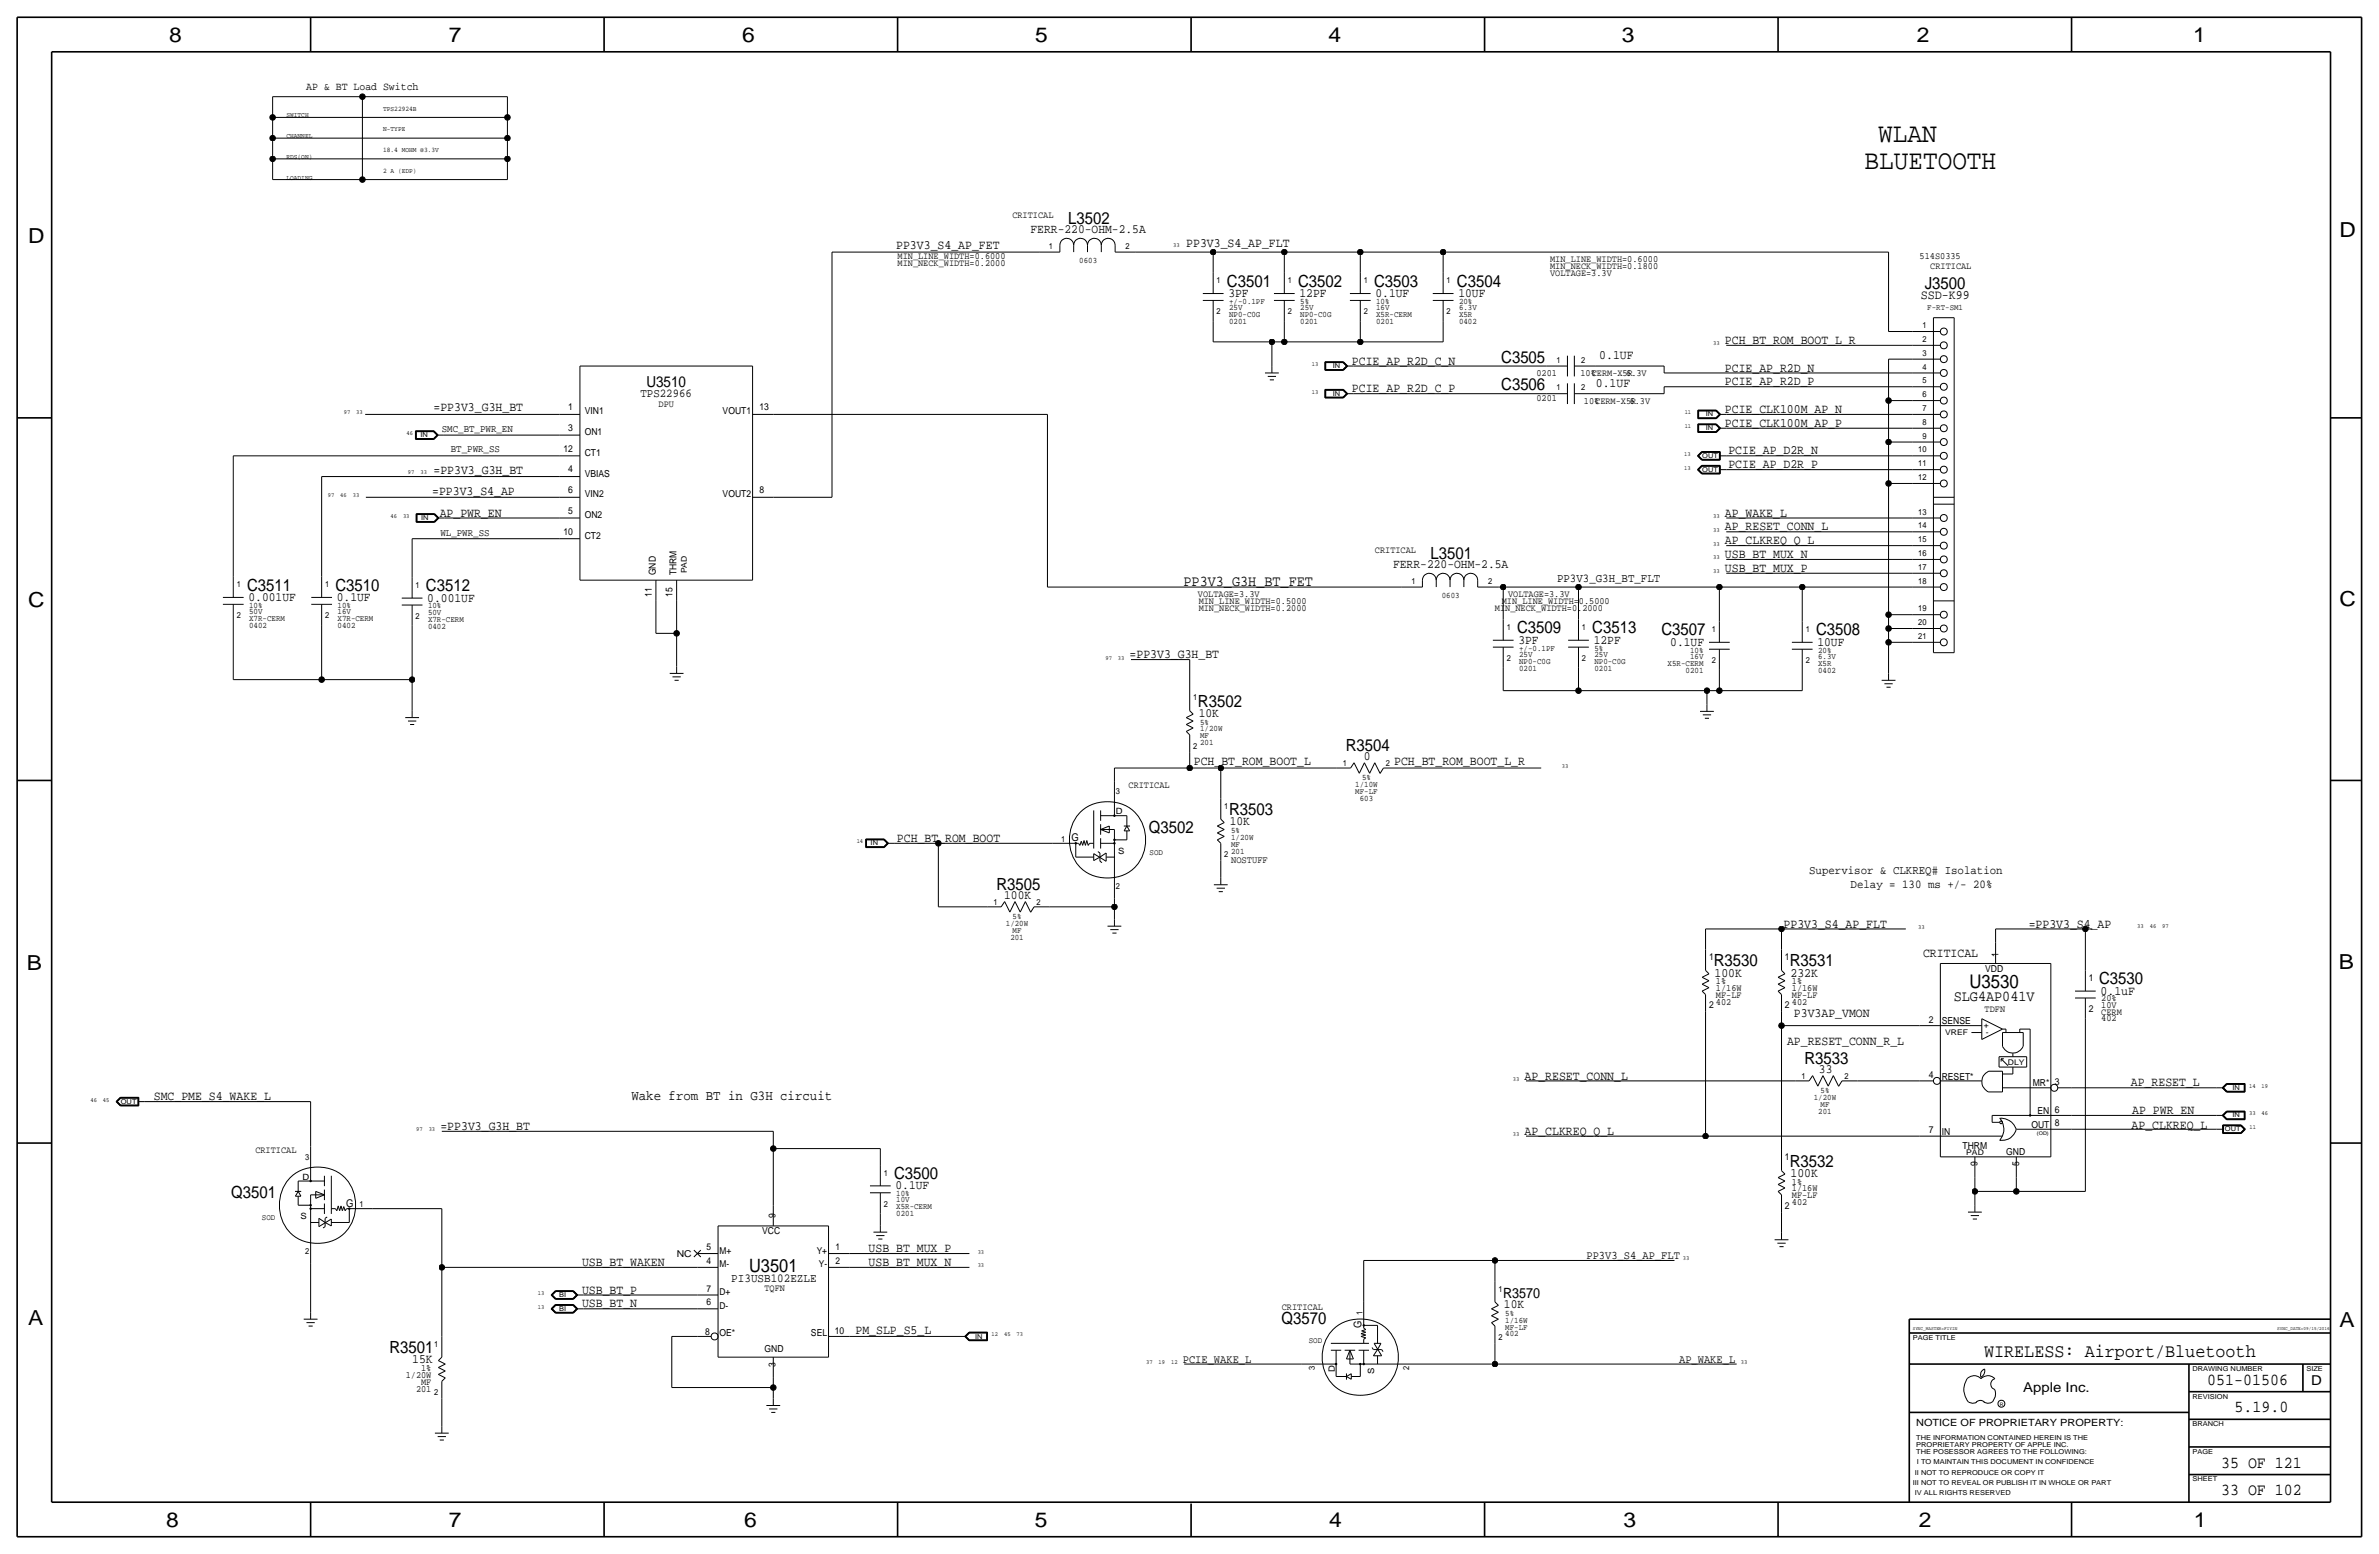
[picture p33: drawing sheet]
<svg xmlns="http://www.w3.org/2000/svg" width="875mm" height="572mm" viewBox="0 0 875 572" stroke-linecap="round" stroke-linejoin="round" font-family="sans-serif">
<defs><g id="words">
<g font-size="10.1">
<text x="690.8" y="52.1">WLAN</text>
<text x="685.7" y="62.2">BLUETOOTH</text>
</g>
<g font-size="7.6">
<text x="62.2" y="15.5">8</text>
<text x="165" y="15.5">7</text>
<text x="273" y="15.5">6</text>
<text x="380.7" y="15.5">5</text>
<text x="488.6" y="15.5">4</text>
<text x="596.6" y="15.5">3</text>
<text x="705.1" y="15.5">2</text>
<text x="806.7" y="15.5">1</text>
<text x="10.4" y="89.4">D</text>
<text x="860.5" y="87.1">D</text>
<text x="10.4" y="223.3">C</text>
<text x="860.5" y="222.8">C</text>
<text x="9.8" y="356.6">B</text>
<text x="860.2" y="356.4">B</text>
<text x="10.4" y="487.4">A</text>
<text x="860.5" y="488.2">A</text>
<text x="61.2" y="561.6">8</text>
<text x="165" y="561.6">7</text>
<text x="273.8" y="561.6">6</text>
<text x="380.7" y="561.6">5</text>
<text x="488.9" y="561.6">4</text>
<text x="597.1" y="561.6">3</text>
<text x="705.8" y="561.6">2</text>
<text x="806.9" y="561.6">1</text>
</g>
<g font-size="6.9">
<text x="724.4" y="363.5">U3530</text>
<text x="729.8" y="499.1">WIRELESS: Airport/Bluetooth</text>
</g>
<text font-size="6.8" x="275.5" y="467.6">U3501</text>
<g font-size="6.2">
<text x="392.9" y="82.3">L3502</text>
<text x="451.3" y="105.4">C3501</text>
<text x="477.5" y="105.4">C3502</text>
<text x="505.4" y="105.4">C3503</text>
<text x="535.9" y="105.4">C3504</text>
<text x="708" y="106.2">J3500</text>
<text x="552.2" y="133.4">C3505</text>
<text x="552.2" y="143.5">C3506</text>
<text x="526.2" y="205.5">L3501</text>
<text x="90.9" y="217.2">C3511</text>
<text x="123.4" y="217.2">C3510</text>
<text x="156.7" y="217.4">C3512</text>
<text x="558" y="232.9">C3509</text>
<text x="585.7" y="232.9">C3513</text>
<text x="611.1" y="233.7">C3507</text>
<text x="668" y="233.7">C3508</text>
<text x="440.6" y="259.8">R3502</text>
<text x="495" y="276.1">R3504</text>
<text x="452.1" y="299.7">R3503</text>
<text x="422.6" y="306.3">Q3502</text>
<text x="366.5" y="327.2">R3505</text>
<text x="630.4" y="355.3">R3530</text>
<text x="658.3" y="355.3">R3531</text>
<text x="772.1" y="362">C3530</text>
<text x="663.7" y="391.2">R3533</text>
<text x="658.3" y="429">R3532</text>
<text x="328.9" y="433.6">C3500</text>
<text x="85" y="440.7">Q3501</text>
<text x="471.4" y="486.9">Q3570</text>
<text x="143.3" y="497.6">R3501</text>
<text x="811.9" y="509.3">051-01506</text>
<text x="821.9" y="519.4">5.19.0</text>
<text x="817" y="539.8">35 OF 121</text>
<text x="817" y="549.9">33 OF 102</text>
</g>
<g font-size="5.6">
<text x="237.7" y="142.2">U3510</text>
<text x="435.3" y="215.4">PP3V3_G3H_BT_FET</text>
<text x="718.6" y="368.3">SLG4AP041V</text>
</g>
<text font-size="5.2" x="552.9" y="477.3">R3570</text>
<text font-size="5.1" x="232.3" y="404.6">Wake from BT in G3H circuit</text>
<g font-size="5">
<text x="850.1" y="509.3">D</text>
<text x="744.2" y="511.8">Apple Inc.</text>
</g>
<text font-size="4.8" x="706.5" y="110">SSD-K99</text>
<g font-size="4.7">
<text x="379.1" y="85.9">FERR-220-OHM-2.5A</text>
<text x="329.6" y="91.4">PP3V3_S4_AP_FET</text>
<text x="436.3" y="90.9">PP3V3_S4_AP_FLT</text>
<text x="451.8" y="109.2">3PF</text>
<text x="478" y="109.2">12PF</text>
<text x="505.9" y="109.2">0.1UF</text>
<text x="536.4" y="109.2">10UF</text>
<text x="634.4" y="126.5">PCH_BT_ROM_BOOT_L_R</text>
<text x="497.3" y="134.1">PCIE_AP_R2D_C_N</text>
<text x="588.2" y="132.1">0.1UF</text>
<text x="634.4" y="136.7">PCIE_AP_R2D_N</text>
<text x="587" y="142.2">0.1UF</text>
<text x="634.4" y="141.7">PCIE_AP_R2D_P</text>
<text x="497.3" y="144.3">PCIE_AP_R2D_C_P</text>
<text x="159.5" y="151.1">=PP3V3_G3H_BT</text>
<text x="634.4" y="151.9">PCIE_CLK100M_AP_N</text>
<text x="634.4" y="157">PCIE_CLK100M_AP_P</text>
<text x="635.7" y="167.1">PCIE_AP_D2R_N</text>
<text x="635.7" y="172.2">PCIE_AP_D2R_P</text>
<text x="159.5" y="174.5">=PP3V3_G3H_BT</text>
<text x="159" y="181.9">=PP3V3_S4_AP</text>
<text x="161.7" y="190">AP_PWR_EN</text>
<text x="634.4" y="190">AP_WAKE_L</text>
<text x="634.4" y="195.1">AP_RESET_CONN_L</text>
<text x="634.4" y="200.2">AP_CLKREQ_Q_L</text>
<text x="512.4" y="209">FERR-220-OHM-2.5A</text>
<text x="634.4" y="205.2">USB_BT_MUX_N</text>
<text x="634.4" y="210.3">USB_BT_MUX_P</text>
<text x="91.4" y="221">0.001UF</text>
<text x="123.9" y="221">0.1UF</text>
<text x="157.2" y="221.2">0.001UF</text>
<text x="558.5" y="236.7">3PF</text>
<text x="586.2" y="236.7">12PF</text>
<text x="614.3" y="237.5">0.1UF</text>
<text x="668.5" y="237.5">10UF</text>
<text x="415.5" y="242.1">=PP3V3_G3H_BT</text>
<text x="440.9" y="263.7">10K</text>
<text x="439.1" y="281.2">PCH_BT_ROM_BOOT_L</text>
<text x="501.6" y="279.7">0</text>
<text x="512.8" y="281.4">PCH_BT_ROM_BOOT_L_R</text>
<text x="452.3" y="303.5">10K</text>
<text x="329.9" y="309.6">PCH_BT_ROM_BOOT</text>
<text x="369.4" y="330.7">100K</text>
<text x="656" y="341.1">PP3V3_S4_AP_FLT</text>
<text x="746.2" y="341.1">=PP3V3_S4_AP</text>
<text x="707.3" y="351.8">CRITICAL</text>
<text x="630.6" y="359.2">100K</text>
<text x="658.6" y="359.2">232K</text>
<text x="772.6" y="365.8">0.1uF</text>
<text x="659.8" y="374.1">P3V3AP_VMON</text>
<text x="657.3" y="384.3">AP_RESET_CONN_R_L</text>
<text x="669" y="394.7">33</text>
<text x="560.8" y="397">AP_RESET_CONN_L</text>
<text x="783.8" y="399.3">AP_RESET_L</text>
<text x="56.6" y="404.6">SMC_PME_S4_WAKE_L</text>
<text x="784.3" y="409.7">AP_PWR_EN</text>
<text x="162" y="415.5">=PP3V3_G3H_BT</text>
<text x="560.8" y="417.3">AP_CLKREQ_Q_L</text>
<text x="784" y="415">AP_CLKREQ_L</text>
<text x="329.4" y="437.4">0.1UF</text>
<text x="658.6" y="432.8">100K</text>
<text x="319.5" y="460.5">USB_BT_MUX_P</text>
<text x="214.1" y="465.6">USB_BT_WAKEN</text>
<text x="319.5" y="465.6">USB_BT_MUX_N</text>
<text x="214.1" y="475.7">USB_BT_P</text>
<text x="214.1" y="480.8">USB_BT_N</text>
<text x="553.2" y="481.1">10K</text>
<text x="314.7" y="490.5">PM_SLP_S5_L</text>
<text x="151.6" y="501.4">15K</text>
</g>
<text font-size="4.5" x="269" y="471.4">PI3USB102EZLE</text>
<g font-size="4.4">
<text x="235.6" y="146.1">TPS22966</text>
<text x="572.7" y="213.9">PP3V3_G3H_BT_FLT</text>
<text x="665.4" y="321.3">Supervisor &amp; CLKREQ# Isolation</text>
<text x="680.7" y="326.4">Delay = 130 ms +/- 20%</text>
</g>
<g font-size="4.3">
<text x="583.5" y="463">PP3V3_S4_AP_FLT</text>
<text x="435.1" y="501.1">PCIE_WAKE_L</text>
<text x="617.6" y="501.1">AP_WAKE_L</text>
</g>
<text font-size="4.1" x="112.7" y="33">AP &amp; BT Load Switch</text>
<g font-size="3.9">
<text x="394.1" y="309.4">G</text>
<text x="127.4" y="443.7">G</text>
<text x="500.8" y="488.5" transform="rotate(-90 500.8 488.5)">G</text>
</g>
<g font-size="3.8">
<text x="162.5" y="159">SMC_BT_PWR_EN</text>
<text x="165.8" y="166.1">BT_PWR_SS</text>
<text x="162" y="197.1">WL_PWR_SS</text>
</g>
<text font-size="3.7" x="704.8" y="524.5">NOTICE OF PROPRIETARY PROPERTY:</text>
<text font-size="3.6" x="452.8" y="317.5">NOSTUFF</text>
<g font-size="3.5">
<text x="372.4" y="80.3">CRITICAL</text>
<text x="330.2" y="95.2">MIN_LINE_WIDTH=0.6000</text>
<text x="706.1" y="95.3">514S0335</text>
<text x="330.2" y="97.8">MIN_NECK_WIDTH=0.2000</text>
<text x="570.2" y="101.6">VOLTAGE=3.3V</text>
<text x="570.2" y="99.1">MIN_NECK_WIDTH=0.1800</text>
<text x="570.2" y="96.5">MIN_LINE_WIDTH=0.6000</text>
<text x="710" y="99.1">CRITICAL</text>
<text x="565.1" y="138.4">0201</text>
<text x="581.3" y="138.4">10%CERM-X5R</text>
<text x="598.1" y="138.4">6.3V</text>
<text x="242.2" y="149.9">DPU</text>
<text x="565.1" y="147.3">0201</text>
<text x="582.6" y="148.6">10%CERM-X5R</text>
<text x="599.4" y="148.6">6.3V</text>
<text x="209" y="150.9">1</text>
<text x="215.1" y="152.4">VIN1</text>
<text x="265.8" y="152.4">VOUT1</text>
<text x="279.3" y="150.9">13</text>
<text x="209" y="158.5">3</text>
<text x="215.1" y="160">ON1</text>
<text x="207.3" y="166.1">12</text>
<text x="215.1" y="167.6">CT1</text>
<text x="209" y="173.7">4</text>
<text x="215.1" y="175.3">VBIAS</text>
<text x="209" y="181.4">6</text>
<text x="215.1" y="182.9">VIN2</text>
<text x="265.8" y="182.9">VOUT2</text>
<text x="279.3" y="181.4">8</text>
<text x="209" y="189">5</text>
<text x="215.1" y="190.5">ON2</text>
<text x="207.3" y="196.6">10</text>
<text x="215.1" y="198.1">CT2</text>
<text x="505.7" y="203.5">CRITICAL</text>
<text x="241.2" y="211.6" transform="rotate(-90 241.2 211.6)">GND</text>
<text x="248.9" y="211.6" transform="rotate(-90 248.9 211.6)">THRM</text>
<text x="239.7" y="219.4" transform="rotate(-90 239.7 219.4)">11</text>
<text x="247.3" y="219.4" transform="rotate(-90 247.3 219.4)">15</text>
<text x="440.6" y="219.7">VOLTAGE=3.3V</text>
<text x="440.9" y="222">MIN_LINE_WIDTH=0.5000</text>
<text x="552.4" y="222">MIN_LINE_WIDTH=0.5000</text>
<text x="554.7" y="219.7">VOLTAGE=3.3V</text>
<text x="440.9" y="224.8">MIN_NECK_WIDTH=0.2000</text>
<text x="549.9" y="224.8">MIN_NECK_WIDTH=0.2000</text>
<text x="415.1" y="289.8">CRITICAL</text>
<text x="628.6" y="353.1">1</text>
<text x="656.5" y="353.1">1</text>
<text x="735.1" y="351.8" transform="rotate(-90 735.1 351.8)">1</text>
<text x="730.2" y="357.4">VDD</text>
<text x="631.1" y="361.9">1%</text>
<text x="631.1" y="364.5">1/16W</text>
<text x="659.1" y="362">1%</text>
<text x="659.1" y="364.5">1/16W</text>
<text x="768.3" y="360.7">1</text>
<text x="628.6" y="370.8">2</text>
<text x="631.1" y="367">MF-LF</text>
<text x="631.1" y="369.6">402</text>
<text x="656.5" y="370.8">2</text>
<text x="659.1" y="369.6">402</text>
<text x="659.1" y="367">MF-LF</text>
<text x="772.9" y="368.3">20%</text>
<text x="772.9" y="370.6">10V</text>
<text x="709.4" y="376.2">2</text>
<text x="714.2" y="376.7">SENSE</text>
<text x="730" y="372.1">TDFN</text>
<text x="768.3" y="372.1">2</text>
<text x="772.9" y="373.1">CERM</text>
<text x="772.9" y="375.7">402</text>
<text x="709.4" y="396.5">4</text>
<text x="714.2" y="397">RESET*</text>
<text x="747.7" y="399.5">MR*</text>
<text x="755.9" y="399">3</text>
<text x="749.4" y="409.7">EN</text>
<text x="755.9" y="409.2">6</text>
<text x="709.4" y="416.8">7</text>
<text x="714.2" y="417.3">IN</text>
<text x="747.2" y="414.8">OUT</text>
<text x="755.9" y="414.3">8</text>
<text x="93.9" y="424.2">CRITICAL</text>
<text x="721.9" y="422.4">THRM</text>
<text x="737.9" y="424.9">GND</text>
<text x="656.5" y="426.7">1</text>
<text x="727.4" y="428.7" transform="rotate(-90 727.4 428.7)">9</text>
<text x="742.6" y="428.7" transform="rotate(-90 742.6 428.7)">5</text>
<text x="659.1" y="435.6">1%</text>
<text x="659.1" y="438.1">1/16W</text>
<text x="659.1" y="440.7">MF-LF</text>
<text x="659.1" y="443.2">402</text>
<text x="285.2" y="448.1" transform="rotate(-90 285.2 448.1)">9</text>
<text x="656.5" y="444.5">2</text>
<text x="280.3" y="453.9">VCC</text>
<text x="259.9" y="459.7">5</text>
<text x="264.6" y="461">M+</text>
<text x="300.4" y="461">Y+</text>
<text x="307.3" y="459.7">1</text>
<text x="248.9" y="462.3">NC</text>
<text x="259.9" y="464.8">4</text>
<text x="264.6" y="466.1">M-</text>
<text x="301.2" y="466.1">Y-</text>
<text x="307.3" y="464.8">2</text>
<text x="259.9" y="475">7</text>
<text x="264.6" y="476.2">D+</text>
<text x="281.2" y="474.7">TQFN</text>
<text x="259.9" y="480.1">6</text>
<text x="264.6" y="481.3">D-</text>
<text x="471.5" y="481.8">CRITICAL</text>
<text x="259.3" y="491">8</text>
<text x="264.6" y="491.5">OE*</text>
<text x="298.3" y="491.5">SEL</text>
<text x="307" y="490.7">10</text>
<text x="281.2" y="497.3">GND</text>
<text x="285.2" y="502.6" transform="rotate(-90 285.2 502.6)">3</text>
<text x="149.2" y="506.7">1/20W</text>
<text x="154.9" y="509.3">MF</text>
<text x="154.9" y="504.2">1%</text>
<text x="153" y="511.8">201</text>
</g>
<g font-size="3.2">
<text x="410.4" y="299.5">D</text>
<text x="411.3" y="313.9">S</text>
<text x="111.2" y="433.8">D</text>
<text x="110.5" y="448.3">S</text>
<text x="490.9" y="504.7" transform="rotate(-90 490.9 504.7)">D</text>
<text x="505.4" y="505.4" transform="rotate(-90 505.4 505.4)">S</text>
</g>
<g font-size="3.1">
<text x="385.8" y="91.4">1</text>
<text x="414" y="91.4">2</text>
<text x="397" y="96.8">0603</text>
<text x="447.5" y="104.1">1</text>
<text x="473.7" y="104.1">1</text>
<text x="501.6" y="104.1">1</text>
<text x="532.1" y="104.1">1</text>
<text x="452.1" y="111.8">+/-0.1PF</text>
<text x="478.2" y="111.8">5%</text>
<text x="506.2" y="111.8">10%</text>
<text x="536.7" y="111.8">20%</text>
<text x="447.5" y="115.6">2</text>
<text x="452.1" y="116.6">NP0-C0G</text>
<text x="452.1" y="114">25V</text>
<text x="452.1" y="119.1">0201</text>
<text x="473.7" y="115.6">2</text>
<text x="478.2" y="114">25V</text>
<text x="478.2" y="116.6">NP0-C0G</text>
<text x="478.2" y="119.1">0201</text>
<text x="501.6" y="115.6">2</text>
<text x="506.2" y="119.1">0201</text>
<text x="506.2" y="116.6">X5R-CERM</text>
<text x="506.2" y="114">16V</text>
<text x="532.1" y="115.6">2</text>
<text x="536.7" y="116.6">X5R</text>
<text x="536.7" y="114">6.3V</text>
<text x="536.7" y="119.1">0402</text>
<text x="708.9" y="114">F-RT-SM1</text>
<text x="707.1" y="120.6">1</text>
<text x="707.1" y="125.7">2</text>
<text x="707.1" y="130.8">3</text>
<text x="572.5" y="133.4">1</text>
<text x="581.6" y="133.4">2</text>
<text x="707.1" y="135.9">4</text>
<text x="572.5" y="143.5">1</text>
<text x="581.6" y="143.5">2</text>
<text x="707.1" y="141">5</text>
<text x="707.1" y="146">6</text>
<text x="707.1" y="151.1">7</text>
<text x="707.1" y="161.3">9</text>
<text x="707.1" y="156.2">8</text>
<text x="705.6" y="166.4">10</text>
<text x="705.6" y="171.4">11</text>
<text x="705.6" y="176.5">12</text>
<text x="705.6" y="189.2">13</text>
<text x="705.6" y="194.3">14</text>
<text x="705.6" y="199.4">15</text>
<text x="705.6" y="204.5">16</text>
<text x="705.6" y="209.6">17</text>
<text x="87.1" y="215.9">1</text>
<text x="119.6" y="215.9">1</text>
<text x="519.1" y="214.6">1</text>
<text x="547.3" y="214.6">2</text>
<text x="705.6" y="214.6">18</text>
<text x="152.9" y="216.2">1</text>
<text x="530.3" y="220">0603</text>
<text x="87.1" y="227.3">2</text>
<text x="91.6" y="225.8">50V</text>
<text x="91.6" y="223.5">10%</text>
<text x="119.6" y="227.3">2</text>
<text x="124.2" y="223.5">10%</text>
<text x="124.2" y="225.8">16V</text>
<text x="152.9" y="227.6">2</text>
<text x="157.4" y="226.1">50V</text>
<text x="157.4" y="223.8">10%</text>
<text x="705.6" y="224.8">19</text>
<text x="91.6" y="228.3">X7R-CERM</text>
<text x="91.6" y="230.9">0402</text>
<text x="124.2" y="230.9">0402</text>
<text x="124.2" y="228.3">X7R-CERM</text>
<text x="157.4" y="231.1">0402</text>
<text x="157.4" y="228.6">X7R-CERM</text>
<text x="554.2" y="231.6">1</text>
<text x="581.9" y="231.6">1</text>
<text x="629.6" y="232.4">1</text>
<text x="664.2" y="232.4">1</text>
<text x="705.6" y="229.9">20</text>
<text x="558.7" y="239.3">+/-0.1PF</text>
<text x="586.4" y="239.3">5%</text>
<text x="705.6" y="235">21</text>
<text x="554.2" y="243.1">2</text>
<text x="558.7" y="244.1">NP0-C0G</text>
<text x="558.7" y="241.6">25V</text>
<text x="581.9" y="243.1">2</text>
<text x="586.4" y="244.1">NP0-C0G</text>
<text x="586.4" y="241.6">25V</text>
<text x="613.4" y="244.9">X5R-CERM</text>
<text x="621.6" y="240">10%</text>
<text x="621.6" y="242.3">16V</text>
<text x="629.6" y="243.8">2</text>
<text x="664.2" y="243.8">2</text>
<text x="668.7" y="244.9">X5R</text>
<text x="668.7" y="242.3">6.3V</text>
<text x="668.7" y="240">20%</text>
<text x="558.7" y="246.6">0201</text>
<text x="586.4" y="246.6">0201</text>
<text x="620" y="247.4">0201</text>
<text x="668.7" y="247.4">0402</text>
<text x="438.9" y="257.6">1</text>
<text x="441.4" y="266.4">5%</text>
<text x="441.4" y="269">1/20W</text>
<text x="438.9" y="275.3">2</text>
<text x="441.4" y="274.1">201</text>
<text x="441.4" y="271.5">MF</text>
<text x="494" y="281.7">1</text>
<text x="509.7" y="281.7">2</text>
<text x="501" y="287">5%</text>
<text x="410.4" y="292.1">3</text>
<text x="498.5" y="289.6">1/10W</text>
<text x="498.5" y="292.1">MF-LF</text>
<text x="450.3" y="297.4">1</text>
<text x="500.1" y="294.6">603</text>
<text x="390.3" y="309.6">1</text>
<text x="452.8" y="311.4">MF</text>
<text x="452.8" y="308.9">1/20W</text>
<text x="452.8" y="306.3">5%</text>
<text x="422.9" y="314.5">SOD</text>
<text x="450.3" y="315.2">2</text>
<text x="452.8" y="313.9">201</text>
<text x="410.4" y="326.9">2</text>
<text x="365.4" y="332.7">1</text>
<text x="381.2" y="332.7">2</text>
<text x="370" y="340.6">1/20W</text>
<text x="372.4" y="338.1">5%</text>
<text x="371.6" y="345.7">201</text>
<text x="372.4" y="343.2">MF</text>
<text x="662.6" y="396.7">1</text>
<text x="678.4" y="396.7">2</text>
<text x="667.1" y="404.6">1/20W</text>
<text x="669.6" y="402.1">5%</text>
<text x="669.6" y="407.2">MF</text>
<text x="668.8" y="409.7">201</text>
<text x="112.2" y="426.5">3</text>
<text x="325.1" y="432.3">1</text>
<text x="132.3" y="444">1</text>
<text x="325.1" y="443.7">2</text>
<text x="329.6" y="442.2">10V</text>
<text x="329.6" y="439.9">10%</text>
<text x="96.3" y="448.8">SOD</text>
<text x="329.6" y="447.3">0201</text>
<text x="329.6" y="444.8">X5R-CERM</text>
<text x="112.2" y="461.3">2</text>
<text x="551.1" y="475">1</text>
<text x="501.1" y="483.6" transform="rotate(-90 501.1 483.6)">1</text>
<text x="553.7" y="483.9">5%</text>
<text x="553.7" y="491.5">402</text>
<text x="553.7" y="486.4">1/16W</text>
<text x="553.7" y="488.9">MF-LF</text>
<text x="159.7" y="495.3">1</text>
<text x="481.4" y="494">SOD</text>
<text x="551.1" y="492.8">2</text>
<text x="483.6" y="503.7" transform="rotate(-90 483.6 503.7)">3</text>
<text x="518.4" y="503.7" transform="rotate(-90 518.4 503.7)">2</text>
<text x="159.7" y="513.1">2</text>
</g>
<g font-size="2.9">
<text x="252.7" y="210.8" transform="rotate(-90 252.7 210.8)">PAD</text>
<text x="715.4" y="380.7">VREF</text>
<text x="729.6" y="378.1">+</text>
<text x="730.4" y="380.6">-</text>
<text x="738.5" y="391.7">DLY</text>
<text x="723.2" y="424.9">PAD</text>
</g>
<g font-size="2.6">
<text x="140.9" y="40.6">TPS22924B</text>
<text x="105.4" y="43.2">SWITCH</text>
<text x="105.4" y="50.8">CHANNEL</text>
<text x="140.9" y="48.3">N-TYPE</text>
<text x="105.4" y="58.4">RDS(ON)</text>
<text x="140.9" y="55.9">18.4 MOHM @3.3V</text>
<text x="140.9" y="63.5">2 A (EDP)</text>
<text x="105.4" y="66">LOADING</text>
</g>
<g font-size="2.5">
<text x="490.2" y="135.4">IN</text>
<text x="490.2" y="145.5">IN</text>
<text x="627.4" y="153.2">IN</text>
<text x="154.6" y="160.8">IN</text>
<text x="627.4" y="158.2">IN</text>
<text x="626.1" y="173.5">OUT</text>
<text x="626.1" y="168.4">OUT</text>
<text x="154.9" y="191.3">IN</text>
<text x="320.2" y="310.9">IN</text>
<text x="821.2" y="400.8">IN</text>
<text x="44.4" y="405.9">OUT</text>
<text x="821.2" y="411">IN</text>
<text x="818.4" y="416.1">OUT</text>
<text x="205.7" y="477">BI</text>
<text x="205.7" y="482.1">BI</text>
<text x="358.6" y="492.3">IN</text>
<text x="703.5" y="492.8">PAGE TITLE</text>
<text x="806.4" y="504.2">DRAWING NUMBER</text>
<text x="848.3" y="504.2">SIZE</text>
<text x="806.4" y="514.4">REVISION</text>
<text x="806.4" y="524.5">BRANCH</text>
<text x="704.8" y="532.1">PROPRIETARY PROPERTY OF APPLE INC.</text>
<text x="704.8" y="529.6">THE INFORMATION CONTAINED HEREIN IS THE</text>
<text x="704.8" y="534.7">THE POSESSOR AGREES TO THE FOLLOWING:</text>
<text x="705.1" y="538.5">I TO MAINTAIN THIS DOCUMENT IN CONFIDENCE</text>
<text x="806.4" y="534.7">PAGE</text>
<text x="704.3" y="542.3">II NOT TO REPRODUCE OR COPY IT</text>
<text x="806.4" y="544.8">SHEET</text>
<text x="703.5" y="546.1">III NOT TO REVEAL OR PUBLISH IT IN WHOLE OR PART</text>
<text x="704.3" y="549.9">IV ALL RIGHTS RESERVED</text>
</g>
<g font-size="2.3">
<text x="431.5" y="90.9">33</text>
<text x="630.1" y="127">33</text>
<text x="482.5" y="134.6">13</text>
<text x="482.5" y="144.8">13</text>
<text x="126.4" y="152.4">97</text>
<text x="131" y="152.4">33</text>
<text x="619.7" y="152.4">11</text>
<text x="149.5" y="160">46</text>
<text x="619.7" y="157.5">11</text>
<text x="619.5" y="167.6">13</text>
<text x="619.5" y="172.7">13</text>
<text x="150.1" y="174.5">97</text>
<text x="154.6" y="174.5">33</text>
<text x="120.6" y="182.9">97</text>
<text x="125.2" y="182.9">46</text>
<text x="129.7" y="182.9">33</text>
<text x="143.7" y="190.5">46</text>
<text x="148.2" y="190.5">33</text>
<text x="630.1" y="190.5">33</text>
<text x="630.1" y="195.6">33</text>
<text x="630.1" y="200.7">33</text>
<text x="630.1" y="205.7">33</text>
<text x="630.1" y="210.8">33</text>
<text x="406.6" y="242.6">97</text>
<text x="411.2" y="242.6">33</text>
<text x="574.5" y="282.4">33</text>
<text x="315.1" y="310.1">14</text>
<text x="705.6" y="341.6">33</text>
<text x="786.1" y="341.1">33</text>
<text x="790.7" y="341.1">46</text>
<text x="795.3" y="341.1">97</text>
<text x="556.5" y="397.5">33</text>
<text x="827.3" y="400">14</text>
<text x="831.8" y="400">19</text>
<text x="33.3" y="405.1">46</text>
<text x="37.8" y="405.1">45</text>
<text x="827.3" y="410.2">33</text>
<text x="831.8" y="410.2">46</text>
<text x="153.1" y="416.1">97</text>
<text x="157.7" y="416.1">33</text>
<text x="556.5" y="417.8">33</text>
<text x="827.4" y="415.3">11</text>
<text x="359.6" y="461">33</text>
<text x="359.6" y="466.1">33</text>
<text x="618.9" y="463.6">33</text>
<text x="197.9" y="476.2">13</text>
<text x="197.9" y="481.3">13</text>
<text x="364.7" y="491.5">12</text>
<text x="369.3" y="491.5">45</text>
<text x="373.9" y="491.5">73</text>
<text x="421.6" y="501.7">37</text>
<text x="426.2" y="501.7">19</text>
<text x="430.7" y="501.7">12</text>
<text x="640.3" y="501.7">33</text>
</g>
<g font-size="1.8">
<text x="749.2" y="417.3">(OD)</text>
<text x="703.5" y="488.9">SYNC_MASTER=FIYIN</text>
<text x="837.6" y="488.9">SYNC_DATE=09/15/2016</text>
<text x="735.5" y="516.9">R</text>
</g>
</g></defs>
<g fill="none" stroke="#000" stroke-width=".37">
<path d="M100.3 35.6h33zM100.3 35.6v7.6zM133.3 35.6v30.4zM133.3 35.6h53.3zM186.6 35.6v7.6zM100.3 58.4v7.6zM100.3 58.4h86.3zM100.3 50.8v7.6zM100.3 50.8h86.3zM100.3 43.2v7.6zM100.3 43.2h86.3zM186.6 58.4v7.6z"/>
<path d="M186.6 50.8v7.6zM186.6 43.2v7.6zM100.3 66h33zM133.3 66h53.3zM306 92.7v90.2zM306 92.7h76.2zM382.2 92.7h7.6zM389.8 90.2v2.5zM389.8 90.2a2.54 2.54 0 0 1 2.6-2.6 2.54 2.54 0 0 1 2.5 2.6 2.54 2.54 0 0 1 2.6-2.6 2.54 2.54 0 0 1 2.5 2.6 2.54 2.54 0 0 1 2.5-2.6 2.54 2.54 0 0 1 2.6 2.6 2.54 2.54 0 0 1 2.5-2.6 2.54 2.54 0 0 1 2.6 2.6M394.9 90.2v2.5zM400 90.2v2.5zM405.1 90.2v2.5z"/>
<path d="M410.2 92.7h7.6zM410.2 90.2v2.5zM417.8 92.7h28.4zM446.2 92.7v7.6zM446.2 92.7h26.2zM472.4 92.7h27.9zM472.4 92.7v7.6zM500.3 92.7h30.5zM500.3 92.7v7.6zM530.8 92.7h163.8zM530.8 92.7v7.6zM694.6 92.7v29.2z"/>
<path d="M442.4 108h7.6zM442.4 110.5h7.6zM446.2 118.1v7.6zM446.2 100.3v7.7zM446.2 110.5v7.6zM468.6 110.5h7.6zM468.6 108h7.6zM472.4 118.1v7.6zM472.4 100.3v7.7zM472.4 110.5v7.6zM496.5 110.5h7.6zM496.5 108h7.6z"/>
<path d="M500.3 118.1v7.6zM500.3 100.3v7.7zM500.3 110.5v7.6zM527 108h7.6zM527 110.5h7.6zM530.8 118.1v7.6zM530.8 100.3v7.7zM530.8 110.5v7.6zM711.1 116.8v123.2zM711.1 116.8h7.7zM718.8 116.8v123.2zM213.3 134.6h63.5z"/>
<path d="M213.3 134.6v78.8zM276.8 134.6v78.8zM446.2 125.7h21.6zM465.3 137.2h5.1zM466.3 138.4h3zM467.1 139.7h1.5zM467.8 125.7h4.6zM467.8 125.7v8.9zM467.8 134.6v2.6zM472.4 125.7h27.9zM487.3 133v3.2zM487.3 136.2h6.8z"/>
<path d="M487.3 133h6.8zM487.4 133.1h6.7zM487.4 133.1v3zM487.4 136.1h6.7zM487.5 133.2v2.8zM487.5 136h6.5zM487.5 133.2h6.5zM487.6 133.4h6.4zM487.6 133.4v2.5zM487.6 135.9h6.4zM494 133.3l1.2 1.3zM494 135.9l1.2-1.3z"/>
<path d="M494 133.2l1.4 1.4zM494 136l1.4-1.4zM494.1 136.1l1.5-1.5zM494.1 133.1l1.5 1.5zM494.1 133l1.6 1.6zM494.1 136.2l1.6-1.6zM495.2 134.6h2.6zM497.8 134.6h71.1zM500.3 125.7h30.5zM568.9 134.6h7.6zM576.5 130.8v7.6zM579.1 134.6h7.6z"/>
<path d="M579.1 130.8v7.6zM586.7 134.6h25.4zM612.1 137.2h91.4zM612.1 134.6v2.6zM634.9 127h68.6zM694.6 121.9h8.9zM694.6 132.1h8.9zM694.6 132.1v15.2zM703.5 121.9h10.2zM703.5 137.2h10.2zM703.5 132.1h10.2zM703.5 127h10.2z"/>
<path d="M134.3 152.4h71.4zM152.8 158.4h6.8zM152.8 158.4v3.2zM152.9 158.5h6.7zM152.9 158.5v3zM153 158.6v2.8zM153 158.6h6.5zM153.1 158.8h6.4zM153.1 158.8v2.5zM159.5 158.7l1.2 1.3zM159.5 158.6l1.4 1.4zM159.6 158.5l1.4 1.5z"/>
<path d="M159.6 158.4l1.6 1.6zM205.7 152.4h7.6zM276.8 152.4h7.6zM284.4 152.4h100.9zM385.3 152.4v63.5zM487.3 143.2v3.2zM487.3 146.4h6.8zM487.3 143.2h6.8zM487.4 143.3h6.7zM487.4 143.3v3zM487.4 146.3h6.7zM487.5 143.4v2.8z"/>
<path d="M487.5 146.2h6.5zM487.5 143.4h6.5zM487.6 143.5h6.4zM487.6 143.5v2.6zM487.6 146.1h6.4zM494 143.5l1.2 1.3zM494 143.4l1.4 1.4zM494 146.2l1.4-1.4zM494.1 146.3l1.5-1.5zM494.1 143.3l1.5 1.5zM494.1 143.2l1.6 1.6zM494.1 146.4l1.6-1.6z"/>
<path d="M495.2 144.8l-1.2 1.3zM495.2 144.8h2.6zM497.8 144.8h71.1zM568.9 144.8h7.6zM576.5 141v7.6zM579.1 144.8h7.6zM579.1 141v7.6zM586.7 144.8h25.4zM612.1 142.2h91.4zM612.1 142.2v2.6zM624.5 155.9v3.2zM624.5 159.1h6.8z"/>
<path d="M624.5 150.8v3.2zM624.5 154h6.8zM624.5 155.9h6.8zM624.5 150.8h6.8zM624.6 156v3zM624.6 159h6.6zM624.6 150.9v3zM624.6 153.9h6.6zM624.6 156h6.6zM624.6 150.9h6.6zM624.7 156.1v2.8zM624.7 158.9h6.5z"/>
<path d="M624.7 151v2.8zM624.7 153.8h6.5zM624.7 156.1h6.5zM624.7 151h6.5zM624.8 156.2h6.3zM624.8 156.2v2.6zM624.8 158.8h6.3zM624.8 151.1h6.3zM624.8 151.1v2.6zM624.8 153.7h6.3zM631.1 156.2l1.3 1.3zM631.1 151.1l1.3 1.3z"/>
<path d="M631.1 158.8l1.3-1.3zM631.1 153.7l1.3-1.3zM631.2 158.9l1.4-1.4zM631.2 153.8l1.4-1.4zM631.2 156.1l1.4 1.4zM631.2 151l1.4 1.4zM631.2 159l1.5-1.5zM631.2 153.9l1.5-1.5zM631.2 156l1.5 1.5zM631.2 150.9l1.5 1.5zM631.3 155.9l1.6 1.6zM631.3 150.8l1.6 1.6z"/>
<path d="M632.4 157.5h2.5zM632.4 152.4h2.5zM632.9 157.5l-1.6 1.6zM632.9 152.4l-1.6 1.6zM634.9 157.5h68.6zM634.9 152.4h68.6zM694.6 147.3h8.9zM694.6 147.3v15.3zM703.5 157.5h10.2zM703.5 152.4h10.2zM703.5 147.3h10.2zM703.5 142.2h10.2z"/>
<path d="M85.8 167.6h119.9zM85.8 167.6v44.5zM118.3 175.3v36.8zM118.3 175.3h87.4zM152.8 161.6h6.8zM152.9 161.5h6.7zM153 161.4h6.5zM153.1 161.3h6.4zM159.5 161.3l1.2-1.3zM159.5 161.4l1.4-1.4zM159.6 161.5l1.4-1.5zM159.6 161.6l1.6-1.6z"/>
<path d="M160.7 160h2.6zM163.3 160h42.4zM205.7 167.6h7.6zM205.7 175.3h7.6zM205.7 160h7.6zM624.3 172.7l1.6 1.6zM624.3 167.6l1.6 1.6zM624.3 172.7l1.6-1.6zM624.3 167.6l1.6-1.5zM624.5 172.7l1.5-1.5zM624.5 167.6l1.5-1.4zM624.5 172.7l1.5 1.5z"/>
<path d="M624.5 167.6l1.5 1.5zM624.6 172.7l1.4 1.4zM624.6 167.6l1.4 1.4zM624.6 172.7l1.4-1.4zM624.8 172.7l1.3 1.3zM624.8 167.6l1.3 1.3zM624.8 172.7l1.3-1.3zM624.8 167.6l1.3-1.2zM625.9 171.1h6.8zM625.9 166.1h6.8zM625.9 174.3h6.8zM625.9 169.2h6.8z"/>
<path d="M626 171.2h6.6zM626 166.2h6.6zM626 174.2h6.6zM626 169.1h6.6zM626 171.3h6.5zM626 166.3h6.5zM626 174.1h6.5zM626 169h6.5zM626 166.3l-1.4 1.3zM626.1 171.5h6.3zM626.1 174h6.3zM626.1 166.4h6.3z"/>
<path d="M626.1 168.9h6.3zM632.4 172.7h2.5zM632.4 167.6h2.5zM632.4 171.5v2.5zM632.4 166.4v2.5zM632.5 171.3v2.8zM632.5 166.3v2.7zM632.6 171.2v3zM632.6 166.2v2.9zM632.7 171.1v3.2zM632.7 166.1v3.1zM634.9 167.6h68.6z"/>
<path d="M634.9 172.7h68.6zM694.6 162.6h8.9zM694.6 162.6v15.2zM694.6 177.8h8.9zM694.6 177.8v48.3zM703.5 172.7h10.2zM703.5 167.6h10.2zM703.5 162.6h10.2zM703.5 177.8h10.2zM134.6 182.9h71.1zM151.6 198.1v14.2zM151.6 198.1h54.1z"/>
<path d="M153.1 188.9h6.8zM153.1 188.9v3.2zM153.1 192.1h6.8zM153.2 189h6.6zM153.2 189v3zM153.2 192h6.6zM153.3 189.1v2.8zM153.3 191.9h6.5zM153.3 189.1h6.5zM153.4 189.2h6.3zM153.4 189.2v2.6zM153.4 191.8h6.3z"/>
<path d="M159.7 191.8l1.3-1.3zM159.7 189.2l1.3 1.3zM159.8 191.9l1.3-1.4zM159.8 189.1l1.3 1.4zM159.8 192l1.5-1.5zM159.8 189l1.5 1.5zM159.9 188.9l1.5 1.6zM159.9 192.1l1.5-1.6zM161 190.5h2.5zM163.5 190.5h42.2zM205.7 198.1h7.6zM205.7 190.5h7.6z"/>
<path d="M205.7 182.9h7.6zM276.8 182.9h7.6zM284.4 182.9h21.6zM634.9 195.6h68.6zM634.9 190.5h68.6zM703.5 190.5h10.2zM703.5 195.6h10.2zM711.1 182.9h7.7zM711.1 185.4h7.7zM82 219.7h7.6zM85.8 212.1v7.6zM114.5 219.7h7.6z"/>
<path d="M118.3 212.1v7.6zM147.8 220h7.6zM151.6 212.3v7.7zM213.3 213.4h63.5zM241.2 213.4v7.6zM248.9 213.4v7.6zM385.3 215.9h130.3zM515.6 215.9h7.6zM523.2 213.4v2.5zM523.2 213.4a2.54 2.54 0 0 1 2.5-2.6 2.54 2.54 0 0 1 2.6 2.6 2.54 2.54 0 0 1 2.5-2.6 2.54 2.54 0 0 1 2.5 2.6 2.54 2.54 0 0 1 2.6-2.6 2.54 2.54 0 0 1 2.5 2.6 2.54 2.54 0 0 1 2.6-2.6 2.54 2.54 0 0 1 2.5 2.6M528.3 213.4v2.5zM533.3 213.4v2.5z"/>
<path d="M538.4 213.4v2.5zM543.5 215.9h7.6zM543.5 213.4v2.5zM551.1 215.9h1.8zM552.9 215.9h27.7zM552.9 215.9v11.9zM580.6 215.9h51.8zM580.6 215.9v11.9zM632.4 215.9v12.7zM632.4 215.9h30.5zM634.9 210.8h68.6zM634.9 205.7h68.6z"/>
<path d="M634.9 200.7h68.6zM662.9 215.9h40.6zM662.9 215.9v12.7zM703.5 210.8h10.2zM703.5 205.7h10.2zM703.5 200.7h10.2zM703.5 215.9h10.2zM82 222.3h7.6zM85.8 229.9v20zM85.8 222.2v7.7zM114.5 222.3h7.6zM118.3 229.9v20z"/>
<path d="M118.3 222.2v7.7zM147.8 222.5h7.6zM151.6 230.1v19.8zM151.6 222.5v7.6zM241.2 221v11.9zM241.2 232.9h7.7zM248.9 221v11.9zM248.9 232.9v12.2zM549.1 238h7.6zM549.1 235.5h7.6zM552.9 227.8v7.7zM552.9 238v7.6z"/>
<path d="M576.8 235.5h7.6zM576.8 238h7.6zM580.6 227.8v7.7zM580.6 238v7.6zM628.6 238.8h7.6zM628.6 236.2h7.6zM632.4 228.6v7.6zM632.4 238.8v7.6zM659.1 238.8h7.6zM659.1 236.2h7.6zM662.9 228.6v7.6zM662.9 238.8v7.6z"/>
<path d="M694.6 226.1h8.9zM694.6 231.1h8.9zM694.6 236.2h8.9zM694.6 226.1v5zM694.6 231.1v5.1zM694.6 236.2v11.5zM703.5 226.1h10.2zM703.5 236.2h10.2zM703.5 231.1h10.2zM711.1 221h7.7zM85.8 249.9h32.5zM118.3 249.9h33.3z"/>
<path d="M151.6 249.9v11.5zM246.3 247.7h5.1zM247.3 248.9h3.1zM248.1 250.2h1.5zM248.9 245.1v2.5zM416 242.6h21.6zM437.6 242.6v11.1zM437.6 253.7v7.7zM552.9 245.6v8.4zM552.9 254h27.7zM580.6 245.6v8.4zM580.6 254h47.2z"/>
<path d="M627.8 254h4.6zM627.8 254v5.1zM627.8 259.1v2.5zM632.4 246.4v7.6zM632.4 254h30.5zM662.9 246.4v7.6zM692.1 250.2h5.1zM693.1 251.5h3.1zM693.9 252.7h1.5zM694.6 247.7v2.5zM711.1 240h7.7zM149 263.9h5.1z"/>
<path d="M150.1 265.2h3zM150.8 266.4h1.5zM151.6 261.4v2.5zM436.3 263.9l2.6-1.3zM436.3 269l2.6-1.3zM436.3 266.4l2.6-1.2zM436.3 269l1.3 1.3zM436.3 266.4l2.6 1.3zM436.3 263.9l2.6 1.3zM437.6 261.4l1.3 1.2zM437.6 276.6v5.8zM437.6 270.3v6.3z"/>
<path d="M625.3 261.6h5.1zM626.3 262.9h3.1zM627.1 264.2h1.5zM396.8 299.2a14.7 14.7 0 0 1 22.2 1.4 14.5 14.5 0 0 1-5.5 21.1 14.3 14.3 0 0 1-18.6-6.1 15.1 15.1 0 0 1 1.9-16.4zM402.3 298v14.1zM404.8 300h9.7zM404.8 298v3.9zM409.9 282.4v4.9zM409.9 282.4h27.7zM409.9 287.3v12.7zM414.5 300v3.8zM437.6 282.4h11.4z"/>
<path d="M449 282.4h42.7zM449 282.4v11.2zM449 293.6v7.6zM491.7 282.4h5.1zM498 280.5l2 3.9zM498 280.5l-1.2 1.9zM501.9 280.5l-1.9 3.9zM501.9 280.5l1.9 3.9zM505.7 280.5l-1.9 3.9zM505.7 280.5l1.9 3.9zM508.9 282.4h5.7zM508.9 282.4l-1.3 2.1z"/>
<path d="M514.6 282.4h52.3zM318.4 308.6v3.1zM318.4 311.7h6.8zM318.4 308.6h6.8zM318.5 308.7v2.9zM318.5 311.6h6.7zM318.5 308.7h6.7zM318.6 308.8h6.5zM318.6 308.8v2.7zM318.6 311.5h6.5zM318.7 308.9h6.4zM318.7 308.9v2.5z"/>
<path d="M318.7 311.4h6.4zM325.1 311.4l1.2-1.3zM325.1 308.9l1.2 1.2zM325.1 311.5l1.4-1.4zM325.1 308.8l1.4 1.3zM325.2 308.7l1.4 1.4zM325.2 311.6l1.4-1.5zM325.2 308.6l1.6 1.5zM325.2 311.7l1.6-1.6zM326.3 310.1h2.6zM328.9 310.1h16.2zM345.1 310.1h41.9z"/>
<path d="M345.1 310.1v23.4zM387 310.1h9.7zM395.7 310.1v5.1zM395.7 315.2h6.6zM396.7 310.1l.5 .8zM397.7 309.4l-.5 1.5zM397.7 309.4l.5 1.5zM398.7 309.1l-.5 1.8zM398.7 309.1l.5 1.8zM399.7 309.1l-.5 1.8zM399.7 309.1l.6 1.8zM400.8 310.1l-.5 .8z"/>
<path d="M400.8 310.1h1.5zM402.3 313.9l4.6 2.8zM402.3 316.5l2.3-1.3zM402.3 313.9v2.6zM403.8 313.2l.8 .5zM404.6 315.2l2.3-1.5zM404.6 316.7l.7 .5zM404.6 313.7v3zM404.8 303.1v3.9zM404.8 305.1l3.2-1.3zM404.8 305.1l3.2 1.2zM404.8 305.1h5.1z"/>
<path d="M404.8 310.1h5.1zM404.8 308.3v3.8zM406.9 313.7v3zM406.9 315.2h3zM408 303.8v2.5zM409.9 308.9h4.6zM409.9 305.1v25.4zM413.4 303.8h2.2zM413.5 305.6h2zM414.5 305.6v3.3zM414.5 303.8l-1 1.8zM414.5 303.8l1 1.8z"/>
<path d="M447.8 308.9l1.2 1.2zM447.8 306.3l2.5 1.3zM447.8 303.8l2.5 1.3zM447.8 303.8l2.5-1.3zM447.8 308.9l2.5-1.3zM447.8 306.3l2.5-1.2zM449 301.2l1.3 1.3zM449 316.5v6.3zM449 310.1v6.4zM345.1 333.5h18.1zM363.2 333.5h5zM369.5 331.6l-1.3 1.9z"/>
<path d="M369.5 331.6l1.9 3.8zM373.3 331.6l-1.9 3.8zM373.3 331.6l2 3.8zM377.1 331.6l-1.8 3.8zM377.1 331.6l2 3.8zM380.3 333.5l-1.2 2zM380.3 333.5h5.7zM386 333.5h23.9zM409.9 330.5v3zM409.9 333.5v4.6zM409.9 338.1v2.5zM446.5 325.4h5.1z"/>
<path d="M447.5 326.6h3zM448.3 327.9h1.5zM449 322.8v2.6zM407.4 340.6h5zM408.4 341.9h3zM409.1 343.2h1.6zM626.1 359.4l2.5-1.3zM626.1 359.4l2.5 1.3zM627.3 356.9l1.3 1.2zM627.3 341.6v7.6zM627.3 341.6h28zM627.3 349.2v7.7z"/>
<path d="M654 359.4l2.5 1.3zM654 359.4l2.5-1.3zM655.3 341.6h45.7zM655.3 356.9l1.2 1.2zM655.3 341.6v7.6zM655.3 349.2v7.7zM713.7 354.3v71.2zM713.7 354.3h40.6zM734 341.6h33zM734 341.6v5.1zM734 346.7v7.6zM754.3 354.3v71.2z"/>
<path d="M767 341.6h2.6zM767 341.6v15.3zM767 356.9v7.6zM626.1 364.5l2.5-1.3zM626.1 362l2.5-1.3zM626.1 364.5l1.2 1.3zM626.1 362l2.5 1.2zM627.3 372.1v45.7zM627.3 365.8v6.3zM654 364.5l1.3 1.3zM654 362l2.5 1.2zM654 364.5l2.5-1.3z"/>
<path d="M654 362l2.5-1.3zM655.3 377.2v45.7zM655.3 377.2h50.8zM655.3 372.1v5.1zM655.3 365.8v6.3zM706.1 377.2h22.8zM725.1 379.7h3.8zM728.9 374.6l7.6 3.9zM728.9 374.6v7.7zM736.5 378.5h1.3zM736.5 379.7v5.1zM736.5 379.7h7.7z"/>
<path d="M737.8 378.5v1.2zM742.9 378.5h3.8zM742.9 378.5v1.2zM744.2 379.7v5.1zM746.7 378.5v31.7zM763.2 367h7.6zM763.2 364.5h7.6zM767 374.6v63.5zM767 367v7.6zM561.3 397.5h99zM660.3 397.5h5.1zM666.7 395.6l1.9 3.8z"/>
<path d="M666.7 395.6l-1.3 1.9zM670.5 395.6l-1.9 3.8zM670.5 395.6l1.9 3.8zM674.3 395.6l-1.9 3.8zM674.3 395.6l1.9 3.8zM677.5 397.5h5.7zM677.5 397.5l-1.3 2zM683.2 397.5h22.9zM706.1 397.5h5zM713.7 397.5h15.2zM728.9 382.3l7.6-3.8zM731.5 394h5z"/>
<path d="M731.5 394a4.2 4.2 0 0 0-2.6 3.8 4.2 4.2 0 0 0 2.6 3.8M735.3 392.4h10.1zM735.3 388.6v3.8zM735.3 388.6h10.1zM736 389.4l2.6 2.5zM736 389.4v1zM736 389.4h1.1zM736.5 394v7.6zM736.5 384.8a4.1 4.1 0 0 0 3.8 2.5 4.1 4.1 0 0 0 3.8-2.5M736.5 395h3.9zM740.4 387.4v1.2zM740.4 392.4v2.6z"/>
<path d="M745.4 388.6v3.8zM818.9 398.5l-1.5 1.6zM818.9 398.5h6.9zM819 398.6h6.7zM819 398.7h6.6zM819.1 398.8h6.3zM825.4 398.8v2.5zM825.6 398.7v2.7zM825.7 398.6v2.9zM825.8 398.5v3.1zM42.7 405.1l1.5 1.6zM42.8 405.1l1.5-1.4z"/>
<path d="M42.8 405.1l1.5 1.5zM43 405.1l1.3-1.3zM43 405.1l1.3 1.4zM43.1 405.1l1.3-1.2zM43.1 405.1l1.3 1.3zM44.2 403.6l-1.5 1.5zM44.2 406.7h6.9zM44.2 403.6h6.9zM44.3 403.7h6.7zM44.3 406.6h6.7zM44.3 403.8h6.6zM44.3 406.5h6.6z"/>
<path d="M44.4 403.9h6.3zM44.4 406.4h6.3zM50.7 405.1h2.6zM50.7 403.9v2.5zM50.9 403.8v2.7zM51 403.7v2.9zM51.1 403.6v3.1zM53.3 405.1h60.9zM114.2 405.1v16.5zM162.5 416.1h121.9zM284.4 416.1v6.3zM561.3 417.8h66z"/>
<path d="M627.3 417.8h78.8zM706.1 417.8h30.4zM731.5 401.6h5zM732.7 410.2v2.6zM732.7 410.2h29.2zM732.7 412.8h2.8zM735.5 411.3a5.9 5.9 0 0 1 6.1 4 5.3 5.3 0 0 1-6.1 4.1M735.6 411.3a6.2 6.2 0 0 1-.1 8.1M736.5 400.1h17.8zM741.6 415.3h20.3zM756.9 400.1h5zM761.9 400.1h53.4z"/>
<path d="M761.9 410.2h53.4zM761.9 415.3h53.4zM815.3 415.3h2.5zM815.3 410.2h2.5zM815.3 400.1h2.5zM817.4 410.2l1.5-1.6zM817.4 410.2l1.5 1.6zM817.4 400l1.5 1.6zM817.5 413.7h6.8zM817.5 413.7v3.2zM817.5 416.9h6.8zM817.5 410.2l1.5-1.5z"/>
<path d="M817.5 400.1l1.5-1.5zM817.5 410.2l1.5 1.5zM817.5 400l1.5 1.5zM817.6 413.8v3zM817.6 416.8h6.7zM817.6 413.8h6.7zM817.7 410.2l1.3 1.4zM817.7 400.1l1.3 1.3zM817.7 400.1l1.3-1.4zM817.7 413.9h6.5zM817.7 413.9v2.8zM817.7 416.7h6.5z"/>
<path d="M817.8 410.2l1.3 1.3zM817.8 400.1l1.3 1.2zM817.8 414h6.4zM817.8 414v2.6zM817.8 416.6h6.4zM817.8 410.2l1.3-1.3zM817.8 400.1l1.3-1.3zM818.9 411.8h6.9zM818.9 401.6h6.9zM818.9 408.6h6.9zM819 411.7h6.7zM819 401.5h6.7z"/>
<path d="M819 408.7h6.7zM819 408.8h6.6zM819 408.8l-1.3 1.4zM819 411.6h6.6zM819 401.4h6.6zM819.1 408.9h6.3zM819.1 411.5h6.3zM819.1 401.3h6.3zM824.2 414l1.2 1.3zM824.2 416.6l1.2-1.3zM824.2 416.7l1.4-1.4zM824.2 413.9l1.4 1.4z"/>
<path d="M824.3 416.8l1.5-1.5zM824.3 413.8l1.5 1.5zM824.3 416.9l1.6-1.6zM824.3 413.7l1.6 1.6zM825.4 408.9v2.6zM825.6 408.8v2.8zM825.7 408.7v3zM825.8 408.6v3.2zM106.3 433.6a14.7 14.7 0 0 1 22.1 1.4 14.5 14.5 0 0 1-5.5 21 14.3 14.3 0 0 1-18.6-6 15.1 15.1 0 0 1 2-16.4zM108.5 438.1h2.3zM108.7 439.9h2zM109.7 438.2l-1 1.7z"/>
<path d="M109.7 439.9v3.3zM109.7 438.1l1 1.8zM109.7 434.3v3.9zM109.7 434.3h9.6zM114.2 421.6v12.7zM114.2 439.4v25.4zM114.2 439.4h5.1zM116.1 438.2v2.5zM116.1 438.2l3.2 1.2zM119.3 432.4v3.8zM119.3 437.5v3.9zM121.9 432.4v14z"/>
<path d="M284.4 422.4v20.8zM284.4 422.4h39.4zM320 438.7h7.6zM320 436.1h7.6zM323.8 422.4v6.1zM323.8 428.5v7.6zM323.8 438.7v7.6zM654 438.1l1.3 1.3zM654 435.6l2.5 1.3zM654 433.1l2.5 1.2zM654 433.1l2.5-1.3zM654 438.1l2.5-1.2z"/>
<path d="M654 435.6l2.5-1.3zM655.3 430.5l1.2 1.3zM655.3 422.9v7.6zM655.3 439.4v6.4zM713.7 425.5h40.6zM726.4 438.1h15.2zM726.4 433.1v5.1zM726.4 438.1v5.1zM726.4 425.5v7.6zM741.6 438.1h25.4zM741.6 433.1v5zM741.6 425.5v7.6z"/>
<path d="M109.7 443.2h4.5zM114.2 449.6h3.1zM114.2 444.5h5.1zM116.1 440.7l3.2-1.3zM117.3 448.1v3zM117.3 451.1l4.6-2.8zM117.3 448.1l2.3 1.5zM118.8 451.6l.8-.5zM119.3 442.6v3.8zM119.6 449.6l2.3 1.2zM119.6 448.1l.7-.6zM119.6 448.1v3z"/>
<path d="M121.9 444.5h1.5zM121.9 448.3v2.6zM121.9 449.6h6.6zM123.4 444.5l.5 .8zM124.4 443.5l-.5 1.8zM124.4 443.5l.5 1.8zM125.4 443.5l-.5 1.8zM125.4 443.5l.5 1.8zM126.4 443.7l.5 1.6zM126.4 443.7l-.5 1.6zM127.5 444.5l-.6 .8zM127.5 444.5h9.6z"/>
<path d="M128.5 444.5v5.1zM137.1 444.5h25.4zM162.5 444.5v21.6zM255.2 459.7l2.6 2.6zM264.1 450.8v48.3zM264.1 450.9h40.6zM284.4 443.2v7.6zM304.7 450.8v48.3zM321.3 453.1h5zM322.3 454.4h3zM323 455.7h1.6zM323.8 446.3v4.3z"/>
<path d="M323.8 450.6v2.5zM652.7 455.9h5.1zM653.7 457.2h3.1zM654.5 458.5h1.5zM655.3 445.8v7.6zM655.3 453.4v2.5zM723.8 445.8h5.1zM724.9 447h3zM725.6 448.3h1.6zM726.4 443.2v2.6zM114.2 464.8v17.8zM162.5 466.1h94z"/>
<path d="M162.5 466.1v25.4zM202.7 476.2l1.6 1.6zM202.7 476.2l1.6-1.5zM202.8 476.2l1.5 1.5zM203 476.2l1.4-1.3zM203 476.3l1.4 1.3zM203.1 476.3l1.3 1.2zM203.1 476.2l1.3-1.2zM204.3 477.8h6.6zM204.3 474.7h6.6zM204.3 479.8h6.6zM204.3 474.8l-1.5 1.4z"/>
<path d="M204.3 479.9l-1.5 1.4zM204.3 474.8h6.6zM204.3 479.9h6.6zM204.3 477.7h6.6zM204.4 474.9h6.4zM204.4 480h6.4zM204.4 477.6h6.4zM204.4 477.5h6.4zM204.4 475h6.4zM210.8 477.5l1.2-1.2zM210.8 475l1.2 1.2zM210.8 477.6l1.4-1.3z"/>
<path d="M210.8 474.9l1.4 1.3zM210.8 480l1.4 1.3zM210.9 474.8l1.4 1.4zM210.9 479.9l1.4 1.4zM210.9 477.7l1.4-1.5zM210.9 474.7l1.6 1.5zM210.9 479.8l1.6 1.5zM210.9 477.8l1.6-1.6zM212 476.2h2.6zM214.6 476.2h41.9zM255.2 462.3l2.6-2.6zM256.5 476.2h7.6z"/>
<path d="M256.5 461h7.6zM256.5 466.1h7.6zM304.7 461h7.7zM304.7 466.1h7.7zM312.4 466.1h44.2zM312.4 461h44.2zM501.6 463.6h48.3zM501.6 463.6v15.2zM501.6 478.8v9.6zM549.9 478.8l1.2 1.3zM549.9 463.6h66zM549.9 463.6v7.6z"/>
<path d="M549.9 471.2v7.6zM111.7 485.1h5.1zM112.7 486.4h3.1zM113.5 487.7h1.5zM114.2 482.6v2.5zM162.5 491.5v7.6zM202.7 481.3l1.6 1.6zM202.7 481.3l1.6-1.5zM202.8 481.3l1.5 1.5zM203 481.3l1.4-1.3zM203 481.3l1.4 1.4zM203.1 481.3l1.3 1.3z"/>
<path d="M203.1 481.3l1.3-1.2zM204.3 482.9h6.6zM204.3 482.8h6.6zM204.4 482.7h6.4zM204.4 482.6h6.4zM204.4 480.1h6.4zM210.8 482.6l1.2-1.3zM210.8 480.1l1.2 1.2zM210.8 482.7l1.4-1.4zM210.9 482.8l1.4-1.5zM210.9 482.9l1.6-1.6zM212 481.3h2.6z"/>
<path d="M214.6 481.3h41.9zM247.1 491.5v18.8zM247.1 491.5h9.4zM256.5 491.5h5zM256.5 481.3h7.6zM264.1 499.1h40.6zM284.4 499.1v7.6zM304.7 491.5h7.7zM312.4 491.5h40.4zM352.8 491.5h2.5zM354.8 491.5l1.6 1.6zM354.8 491.5l1.6-1.6z"/>
<path d="M355 491.5l1.5-1.5zM355 491.5l1.5 1.5zM355.1 491.5l1.4-1.4zM355.1 491.5l1.4 1.4zM355.3 491.5l1.3-1.3zM355.3 491.5l1.3 1.3zM356.4 493.1h6.8zM356.4 489.9h6.8zM356.5 490h6.6zM356.5 493h6.6zM356.5 490.1h6.5zM356.5 492.9h6.5z"/>
<path d="M356.6 492.8h6.3zM356.6 490.2h6.3zM362.9 490.2v2.6zM363 490.1v2.8zM363.1 490v3zM363.2 489.9v3.2zM489.5 494h14zM489.5 496.6h3.8zM489.8 489.5a14.7 14.7 0 0 1 22.1 1.4 14.5 14.5 0 0 1-5.4 21 14.3 14.3 0 0 1-18.6-6 15.1 15.1 0 0 1 1.9-16.4zM491.4 496.6v9.6zM494.6 496.6h3.8zM495.2 499.8h2.6z"/>
<path d="M496.5 496.6l-1.3 3.2zM496.5 496.6l1.3 3.2zM496.5 496.6v5.1zM499.7 496.6h3.8zM500.6 491.5l1.8-.5zM500.6 490.5l1.8-.5zM500.6 491.5l1.8 .5zM500.6 490.5l1.8 .5zM500.8 489.5l1.6 .5zM500.8 489.5l1.6-.5zM501.6 492.5v1.5zM501.6 492.5l.8-.5z"/>
<path d="M501.6 487.4h5.1zM501.6 496.6v5.1zM501.6 488.4l.8 .5zM504.6 495.6l.6 .7zM505.2 496.3h3zM505.2 498.6h3zM505.4 494h2.5zM505.4 494l2.8 4.6zM506.7 487.4v6.6zM506.7 498.6v3.1zM506.7 496.3l-1.5 2.3zM507.9 494l-1.2 2.3z"/>
<path d="M508.2 496.3l.5 .8zM548.6 481.3l2.5-1.2zM548.6 486.4l2.5-1.3zM548.6 483.9l2.5-1.3zM548.6 486.4l1.3 1.3zM548.6 483.9l2.5 1.2zM548.6 481.3l2.5 1.3zM549.9 494v7.6zM549.9 487.7v6.3zM161.2 500.4l1.3-1.3zM161.2 500.4l2.6 1.2zM161.2 505.5l2.6 1.2z"/>
<path d="M161.2 502.9l2.6 1.3zM161.2 505.5l2.6-1.3zM161.2 502.9l2.6-1.3zM162.5 514.4v10.1zM162.5 508v6.4zM163.8 506.7l-1.3 1.3zM247.1 510.3h37.3zM281.9 516.9h5.1zM282.9 518.2h3.1zM283.7 519.4h1.5zM284.4 506.7v3.6zM284.4 510.3v4.1z"/>
<path d="M284.4 514.4v2.5zM435.6 501.6h43.1zM478.7 501.6h12.7zM491.4 506.2h3.8zM495.2 506.2l1.8-1zM495.2 505.1v2.3zM495.2 506.2l1.8 1zM496.5 501.6h25.4zM497 506.2h3.3zM497 505.2v2zM500.3 501.7v4.5zM521.9 501.6h28z"/>
<path d="M549.9 501.6h88.9zM724.1 515.6l.5 .2a2.67 2.67 0 0 0 2.5-.2M726.8 515.7a2.09 2.09 0 0 1 3.1 0M728.6 506.5a2.69 2.69 0 0 0 1.3-3 2.26 2.26 0 0 0-1.3 3M729.7 515.6l.4 .2a2.67 2.67 0 0 0 2.6-.2M733.7 511.1a4.5 4.5 0 0 1-1 4.6M733.8 511a2.08 2.08 0 0 1-1.6-2 2.08 2.08 0 0 1 1.6-2 3.4 3.4 0 0 0-5.1 0 3.6 3.6 0 0 0-3.9-.8 3.6 3.6 0 0 0-2.3 3.3 7.1 7.1 0 0 0 1.6 6.2M160 527h5zM161 528.3h3zM161.7 529.6h1.6zM162.5 524.5v2.6z"/>
<circle cx="715" cy="121.9" r="1.28"/>
<circle cx="715" cy="127" r="1.28"/>
<circle cx="715" cy="132.1" r="1.28"/>
<circle cx="715" cy="137.2" r="1.28"/>
<circle cx="715" cy="152.4" r="1.28"/>
<circle cx="715" cy="147.3" r="1.28"/>
<circle cx="715" cy="157.5" r="1.28"/>
<circle cx="715" cy="142.3" r="1.28"/>
<circle cx="715" cy="172.7" r="1.28"/>
<circle cx="715" cy="177.8" r="1.28"/>
<circle cx="715" cy="167.7" r="1.28"/>
<circle cx="715" cy="162.6" r="1.28"/>
<circle cx="715" cy="190.5" r="1.28"/>
<circle cx="715" cy="195.6" r="1.28"/>
<circle cx="715" cy="215.9" r="1.28"/>
<circle cx="715" cy="210.8" r="1.28"/>
<circle cx="715" cy="200.7" r="1.28"/>
<circle cx="715" cy="205.8" r="1.28"/>
<circle cx="715" cy="236.2" r="1.28"/>
<circle cx="715" cy="231.2" r="1.28"/>
<circle cx="715" cy="226.1" r="1.28"/>
<circle cx="712.4" cy="397.5" r="1.28"/>
<circle cx="736" cy="412.8" r=".51"/>
<circle cx="755.6" cy="400.1" r="1.28"/>
<circle cx="262.8" cy="491.5" r="1.28"/>
<circle cx="736.1" cy="516.2" r="1.28"/>
</g>
<g fill="none" stroke="#000" stroke-width=".6" stroke-linecap="butt">
<path d="M6.3 6.4v558.7zM6.3 6.4h862.3zM19 19.1h838.2zM19 19.1v533.4zM114.2 6.4v12.7zM222.2 6.4v12.7zM330.1 6.4v12.7zM438.1 6.4v12.7zM546 6.4v12.7zM654 6.4v12.7zM761.9 6.4v12.7zM857.2 19.1v533.4z"/>
<path d="M868.6 6.4v558.7zM6.3 153.7h12.7zM857.2 153.7h11.4zM6.3 287h12.7zM857.2 287h11.4zM6.3 420.4h12.7zM857.2 420.4h11.4zM702.3 490.2h154.9zM702.3 485.1v5.1zM702.3 485.1h154.9zM702.3 490.2v62.3zM702.3 501.6h154.9z"/>
<path d="M702.3 519.4h102.8zM805.1 501.6v50.8zM805.1 511.8h52.1zM847 501.6v10.2zM805.1 522h52.1zM805.1 532.1h52.1zM19 552.5h838.2zM114.2 552.4v12.7zM222.2 552.5v12.7zM330.1 552.5v12.7zM438.1 553v12.1zM546 552.5v12.7z"/>
<path d="M654 552.5v12.7zM761.9 552.5v12.7zM805.1 542.3h52.1zM6.3 565.1h862.3z"/>
</g>
<g fill="#000" stroke="#000" stroke-width=".37">
<path d="M409.7 299.8h.4v.3h-.4zM395.5 310h.4v.3h-.4zM409.7 310h.4v.3h-.4zM409.7 308.7h.4v.3h-.4zM746.5 410h.4v.4h-.4zM114.1 434.2h.3v.3h-.3zM114.1 444.3h.3v.4h-.3zM114.1 443.1h.3v.3h-.3zM128.3 444.3h.4v.4h-.4zM501.4 487.3h.4v.3h-.4zM491.2 501.5h.4v.3h-.4zM500.1 501.5h.4v.3h-.4z"/>
<path d="M501.4 501.5h.4v.3h-.4z"/>
<circle cx="133.3" cy="35.6" r="1.02"/>
<circle cx="100.3" cy="58.4" r="1.02"/>
<circle cx="100.3" cy="43.2" r="1.02"/>
<circle cx="100.3" cy="50.8" r="1.02"/>
<circle cx="186.6" cy="43.2" r="1.02"/>
<circle cx="186.6" cy="58.4" r="1.02"/>
<circle cx="186.6" cy="50.8" r="1.02"/>
<circle cx="133.3" cy="66" r="1.02"/>
<circle cx="446.2" cy="92.7" r="1.02"/>
<circle cx="472.4" cy="92.7" r="1.02"/>
<circle cx="500.3" cy="92.7" r="1.02"/>
<circle cx="530.8" cy="92.7" r="1.02"/>
<circle cx="467.8" cy="125.7" r="1.02"/>
<circle cx="472.4" cy="125.7" r="1.02"/>
<circle cx="500.3" cy="125.7" r="1.02"/>
<circle cx="694.6" cy="147.3" r="1.02"/>
<circle cx="694.6" cy="162.6" r="1.02"/>
<circle cx="694.6" cy="177.8" r="1.02"/>
<circle cx="552.9" cy="215.9" r="1.02"/>
<circle cx="580.6" cy="215.9" r="1.02"/>
<circle cx="632.4" cy="215.9" r="1.02"/>
<circle cx="662.9" cy="215.9" r="1.02"/>
<circle cx="248.9" cy="232.9" r="1.02"/>
<circle cx="694.6" cy="236.2" r="1.02"/>
<circle cx="694.6" cy="231.1" r="1.02"/>
<circle cx="694.6" cy="226.1" r="1.02"/>
<circle cx="118.3" cy="249.9" r="1.02"/>
<circle cx="151.6" cy="249.9" r="1.02"/>
<circle cx="580.6" cy="254" r="1.02"/>
<circle cx="627.8" cy="254" r="1.02"/>
<circle cx="632.4" cy="254" r="1.02"/>
<circle cx="437.6" cy="282.4" r="1.02"/>
<circle cx="449" cy="282.4" r="1.02"/>
<circle cx="345.1" cy="310.1" r="1.02"/>
<circle cx="409.9" cy="333.5" r="1.02"/>
<circle cx="655.3" cy="341.6" r="1.02"/>
<circle cx="767" cy="341.6" r="1.02"/>
<circle cx="655.3" cy="377.2" r="1.02"/>
<circle cx="627.3" cy="417.8" r="1.02"/>
<circle cx="284.4" cy="422.4" r="1.02"/>
<circle cx="726.4" cy="438.1" r="1.02"/>
<circle cx="741.6" cy="438.1" r="1.02"/>
<circle cx="162.5" cy="466.1" r="1.02"/>
<circle cx="549.9" cy="463.5" r="1.02"/>
<circle cx="284.4" cy="510.3" r="1.02"/>
<circle cx="549.9" cy="501.6" r="1.02"/>
</g>
<use href="#words"/>
</svg>
